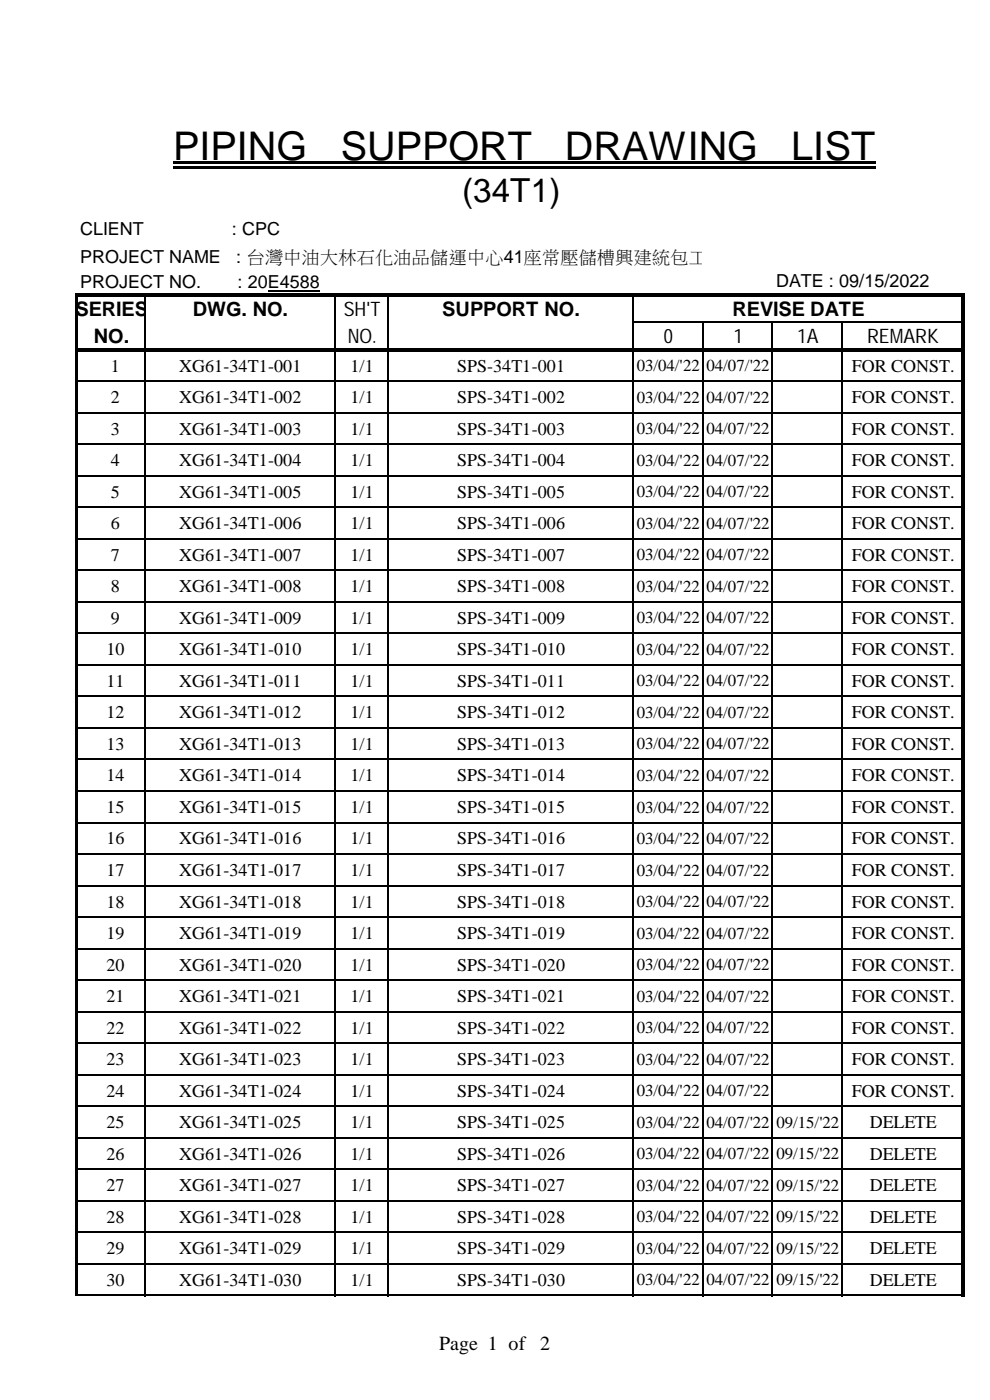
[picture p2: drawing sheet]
<svg xmlns="http://www.w3.org/2000/svg" width="210mm" height="297mm" viewBox="0 0 210 297" stroke-linecap="round" stroke-linejoin="round" font-family="sans-serif">
<defs><g id="words">
<g font-size="8.4">
<text x="36.7" y="33.9">PIPING</text>
<text x="72.3" y="33.9">SUPPORT</text>
<text x="119.8" y="33.9">DRAWING</text>
<text x="167.8" y="33.9">LIST</text>
</g>
<text font-size="7" x="98" y="42.9">(34T1)</text>
<g font-size="4.2">
<text x="16" y="67.1">SERIES</text>
<text x="40.9" y="67.1">DWG. NO.</text>
<text x="72.9" y="67.1">SH'T</text>
<text x="93.8" y="67.1">SUPPORT NO.</text>
<text x="155.4" y="67.1">REVISE DATE</text>
<text x="19.9" y="72.8">NO.</text>
<text x="73.7" y="72.8">NO.</text>
<text x="140.8" y="72.8">0</text>
<text x="155.6" y="72.8">1</text>
<text x="169.2" y="72.8">1A</text>
<text x="183.9" y="72.8">REMARK</text>
<text x="93.1" y="286.3">Page 1 of 2</text>
</g>
<g font-size="3.8">
<text x="17" y="50">CLIENT</text>
<text x="49.1" y="50">: CPC</text>
<text x="17" y="55.7">PROJECT NAME</text>
<text x="50.1" y="55.7">: 台灣中油大林石化油品儲運中心41座常壓儲槽興建統包工程</text>
<text x="17" y="61.1">PROJECT NO.</text>
<text x="50.4" y="61.1">: 20E4588</text>
<text x="164.6" y="60.9">DATE : 09/15/2022</text>
<text x="23.5" y="78.8">1</text>
<text x="38" y="78.8">XG61-34T1-001</text>
<text x="74.3" y="78.8">1/1</text>
<text x="96.9" y="78.8">SPS-34T1-001</text>
<text x="180.7" y="78.8">FOR CONST.</text>
<text x="23.5" y="85.5">2</text>
<text x="38" y="85.5">XG61-34T1-002</text>
<text x="74.3" y="85.5">1/1</text>
<text x="96.9" y="85.5">SPS-34T1-002</text>
<text x="180.7" y="85.5">FOR CONST.</text>
<text x="23.5" y="92.2">3</text>
<text x="38" y="92.2">XG61-34T1-003</text>
<text x="74.3" y="92.2">1/1</text>
<text x="96.9" y="92.2">SPS-34T1-003</text>
<text x="180.7" y="92.2">FOR CONST.</text>
<text x="23.5" y="98.9">4</text>
<text x="38" y="98.9">XG61-34T1-004</text>
<text x="74.3" y="98.9">1/1</text>
<text x="96.9" y="98.9">SPS-34T1-004</text>
<text x="180.7" y="98.9">FOR CONST.</text>
<text x="23.5" y="105.6">5</text>
<text x="38" y="105.6">XG61-34T1-005</text>
<text x="74.3" y="105.6">1/1</text>
<text x="96.9" y="105.6">SPS-34T1-005</text>
<text x="180.7" y="105.6">FOR CONST.</text>
<text x="23.5" y="112.3">6</text>
<text x="38" y="112.3">XG61-34T1-006</text>
<text x="74.3" y="112.3">1/1</text>
<text x="96.9" y="112.3">SPS-34T1-006</text>
<text x="180.7" y="112.3">FOR CONST.</text>
<text x="23.5" y="119">7</text>
<text x="38" y="119">XG61-34T1-007</text>
<text x="74.3" y="119">1/1</text>
<text x="96.9" y="119">SPS-34T1-007</text>
<text x="180.7" y="119">FOR CONST.</text>
<text x="23.5" y="125.6">8</text>
<text x="38" y="125.6">XG61-34T1-008</text>
<text x="74.3" y="125.6">1/1</text>
<text x="96.9" y="125.6">SPS-34T1-008</text>
<text x="180.7" y="125.6">FOR CONST.</text>
<text x="23.5" y="132.3">9</text>
<text x="38" y="132.3">XG61-34T1-009</text>
<text x="74.3" y="132.3">1/1</text>
<text x="96.9" y="132.3">SPS-34T1-009</text>
<text x="180.7" y="132.3">FOR CONST.</text>
<text x="22.6" y="139">10</text>
<text x="38" y="139">XG61-34T1-010</text>
<text x="74.3" y="139">1/1</text>
<text x="96.9" y="139">SPS-34T1-010</text>
<text x="180.7" y="139">FOR CONST.</text>
<text x="22.6" y="145.7">11</text>
<text x="38" y="145.7">XG61-34T1-011</text>
<text x="74.3" y="145.7">1/1</text>
<text x="96.9" y="145.7">SPS-34T1-011</text>
<text x="180.7" y="145.7">FOR CONST.</text>
<text x="22.6" y="152.4">12</text>
<text x="38" y="152.4">XG61-34T1-012</text>
<text x="74.3" y="152.4">1/1</text>
<text x="96.9" y="152.4">SPS-34T1-012</text>
<text x="180.7" y="152.4">FOR CONST.</text>
<text x="22.6" y="159.1">13</text>
<text x="38" y="159.1">XG61-34T1-013</text>
<text x="74.3" y="159.1">1/1</text>
<text x="96.9" y="159.1">SPS-34T1-013</text>
<text x="180.7" y="159.1">FOR CONST.</text>
<text x="22.6" y="165.8">14</text>
<text x="38" y="165.8">XG61-34T1-014</text>
<text x="74.3" y="165.8">1/1</text>
<text x="96.9" y="165.8">SPS-34T1-014</text>
<text x="180.7" y="165.8">FOR CONST.</text>
<text x="22.6" y="172.5">15</text>
<text x="38" y="172.5">XG61-34T1-015</text>
<text x="74.3" y="172.5">1/1</text>
<text x="96.9" y="172.5">SPS-34T1-015</text>
<text x="180.7" y="172.5">FOR CONST.</text>
<text x="22.6" y="179.2">16</text>
<text x="38" y="179.2">XG61-34T1-016</text>
<text x="74.3" y="179.2">1/1</text>
<text x="96.9" y="179.2">SPS-34T1-016</text>
<text x="180.7" y="179.2">FOR CONST.</text>
<text x="22.6" y="185.8">17</text>
<text x="38" y="185.8">XG61-34T1-017</text>
<text x="74.3" y="185.8">1/1</text>
<text x="96.9" y="185.8">SPS-34T1-017</text>
<text x="180.7" y="185.8">FOR CONST.</text>
<text x="22.6" y="192.5">18</text>
<text x="38" y="192.5">XG61-34T1-018</text>
<text x="74.3" y="192.5">1/1</text>
<text x="96.9" y="192.5">SPS-34T1-018</text>
<text x="180.7" y="192.5">FOR CONST.</text>
<text x="22.6" y="199.2">19</text>
<text x="38" y="199.2">XG61-34T1-019</text>
<text x="74.3" y="199.2">1/1</text>
<text x="96.9" y="199.2">SPS-34T1-019</text>
<text x="180.7" y="199.2">FOR CONST.</text>
<text x="22.6" y="205.9">20</text>
<text x="38" y="205.9">XG61-34T1-020</text>
<text x="74.3" y="205.9">1/1</text>
<text x="96.9" y="205.9">SPS-34T1-020</text>
<text x="180.7" y="205.9">FOR CONST.</text>
<text x="22.6" y="212.6">21</text>
<text x="38" y="212.6">XG61-34T1-021</text>
<text x="74.3" y="212.6">1/1</text>
<text x="96.9" y="212.6">SPS-34T1-021</text>
<text x="180.7" y="212.6">FOR CONST.</text>
<text x="22.6" y="219.3">22</text>
<text x="38" y="219.3">XG61-34T1-022</text>
<text x="74.3" y="219.3">1/1</text>
<text x="96.9" y="219.3">SPS-34T1-022</text>
<text x="180.7" y="219.3">FOR CONST.</text>
<text x="22.6" y="226">23</text>
<text x="38" y="226">XG61-34T1-023</text>
<text x="74.3" y="226">1/1</text>
<text x="96.9" y="226">SPS-34T1-023</text>
<text x="180.7" y="226">FOR CONST.</text>
<text x="22.6" y="232.7">24</text>
<text x="38" y="232.7">XG61-34T1-024</text>
<text x="74.3" y="232.7">1/1</text>
<text x="96.9" y="232.7">SPS-34T1-024</text>
<text x="180.7" y="232.7">FOR CONST.</text>
<text x="22.6" y="239.4">25</text>
<text x="38" y="239.4">XG61-34T1-025</text>
<text x="74.3" y="239.4">1/1</text>
<text x="96.9" y="239.4">SPS-34T1-025</text>
<text x="184.5" y="239.4">DELETE</text>
<text x="22.6" y="246">26</text>
<text x="38" y="246">XG61-34T1-026</text>
<text x="74.3" y="246">1/1</text>
<text x="96.9" y="246">SPS-34T1-026</text>
<text x="184.5" y="246">DELETE</text>
<text x="22.6" y="252.7">27</text>
<text x="38" y="252.7">XG61-34T1-027</text>
<text x="74.3" y="252.7">1/1</text>
<text x="96.9" y="252.7">SPS-34T1-027</text>
<text x="184.5" y="252.7">DELETE</text>
<text x="22.6" y="259.4">28</text>
<text x="38" y="259.4">XG61-34T1-028</text>
<text x="74.3" y="259.4">1/1</text>
<text x="96.9" y="259.4">SPS-34T1-028</text>
<text x="184.5" y="259.4">DELETE</text>
<text x="22.6" y="266.1">29</text>
<text x="38" y="266.1">XG61-34T1-029</text>
<text x="74.3" y="266.1">1/1</text>
<text x="96.9" y="266.1">SPS-34T1-029</text>
<text x="184.5" y="266.1">DELETE</text>
<text x="22.6" y="272.8">30</text>
<text x="38" y="272.8">XG61-34T1-030</text>
<text x="74.3" y="272.8">1/1</text>
<text x="96.9" y="272.8">SPS-34T1-030</text>
<text x="184.5" y="272.8">DELETE</text>
</g>
<g font-size="3.6">
<text x="135" y="78.7">03/04/'22 04/07/'22</text>
<text x="135" y="85.4">03/04/'22 04/07/'22</text>
<text x="135" y="92.1">03/04/'22 04/07/'22</text>
<text x="135" y="98.8">03/04/'22 04/07/'22</text>
<text x="135" y="105.5">03/04/'22 04/07/'22</text>
<text x="135" y="112.2">03/04/'22 04/07/'22</text>
<text x="135" y="118.9">03/04/'22 04/07/'22</text>
<text x="135" y="125.6">03/04/'22 04/07/'22</text>
<text x="135" y="132.2">03/04/'22 04/07/'22</text>
<text x="135" y="138.9">03/04/'22 04/07/'22</text>
<text x="135" y="145.6">03/04/'22 04/07/'22</text>
<text x="135" y="152.3">03/04/'22 04/07/'22</text>
<text x="135" y="159">03/04/'22 04/07/'22</text>
<text x="135" y="165.7">03/04/'22 04/07/'22</text>
<text x="135" y="172.4">03/04/'22 04/07/'22</text>
<text x="135" y="179.1">03/04/'22 04/07/'22</text>
<text x="135" y="185.8">03/04/'22 04/07/'22</text>
<text x="135" y="192.4">03/04/'22 04/07/'22</text>
<text x="135" y="199.1">03/04/'22 04/07/'22</text>
<text x="135" y="205.8">03/04/'22 04/07/'22</text>
<text x="135" y="212.5">03/04/'22 04/07/'22</text>
<text x="135" y="219.2">03/04/'22 04/07/'22</text>
<text x="135" y="225.9">03/04/'22 04/07/'22</text>
<text x="135" y="232.6">03/04/'22 04/07/'22</text>
<text x="135" y="239.3">03/04/'22 04/07/'22 09/15/'22</text>
<text x="135" y="246">03/04/'22 04/07/'22 09/15/'22</text>
<text x="135" y="252.6">03/04/'22 04/07/'22 09/15/'22</text>
<text x="135" y="259.3">03/04/'22 04/07/'22 09/15/'22</text>
<text x="135" y="266">03/04/'22 04/07/'22 09/15/'22</text>
<text x="135" y="272.7">03/04/'22 04/07/'22 09/15/'22</text>
</g>
</g></defs>
<path d="M56.8 61.7h11" fill="none" stroke="#000" stroke-width=".25"/>
<path d="M36.7 34.1h149v.5h-149zM36.7 35.2h149v.5h-149zM16.6 62.3h188v.7h-188zM16.6 73.8h188v.7h-188zM16 62.3h.6v212.7h-.6zM203.9 63h.7v212h-.7z" fill="#000"/>
<g fill="none" stroke="#000" stroke-width=".34">
<path d="M30.8 63v10.8M30.8 74.5v200.5M71 63v10.8M71 74.5v200.5M82.4 63v10.8M82.4 74.5v200.5M134.2 63v10.8M134.2 74.5v200.5M134.4 68.4h69.5M149 68.6v5.2M149 74.5v200.5M163.8 68.6v5.2"/>
<path d="M163.8 74.5v200.5M178.6 68.6v5.2M178.6 74.5v200.5M16.6 80.9h187.3M16.6 87.5h187.3M16.6 94.2h187.3M16.6 100.9h187.3M16.6 107.6h187.3M16.6 114.3h187.3M16.6 121h187.3M16.6 127.7h187.3M16.6 134.4h187.3"/>
<path d="M16.6 141.1h187.3M16.6 147.7h187.3M16.6 154.4h187.3M16.6 161.1h187.3M16.6 167.8h187.3M16.6 174.5h187.3M16.6 181.2h187.3M16.6 187.9h187.3M16.6 194.6h187.3M16.6 201.3h187.3M16.6 207.9h187.3M16.6 214.6h187.3"/>
<path d="M16.6 221.3h187.3M16.6 228h187.3M16.6 234.7h187.3M16.6 241.4h187.3M16.6 248.1h187.3M16.6 254.8h187.3M16.6 261.5h187.3M16.6 268.1h187.3M16.6 274.8h187.3"/>
</g>
<use href="#words"/>
</svg>
